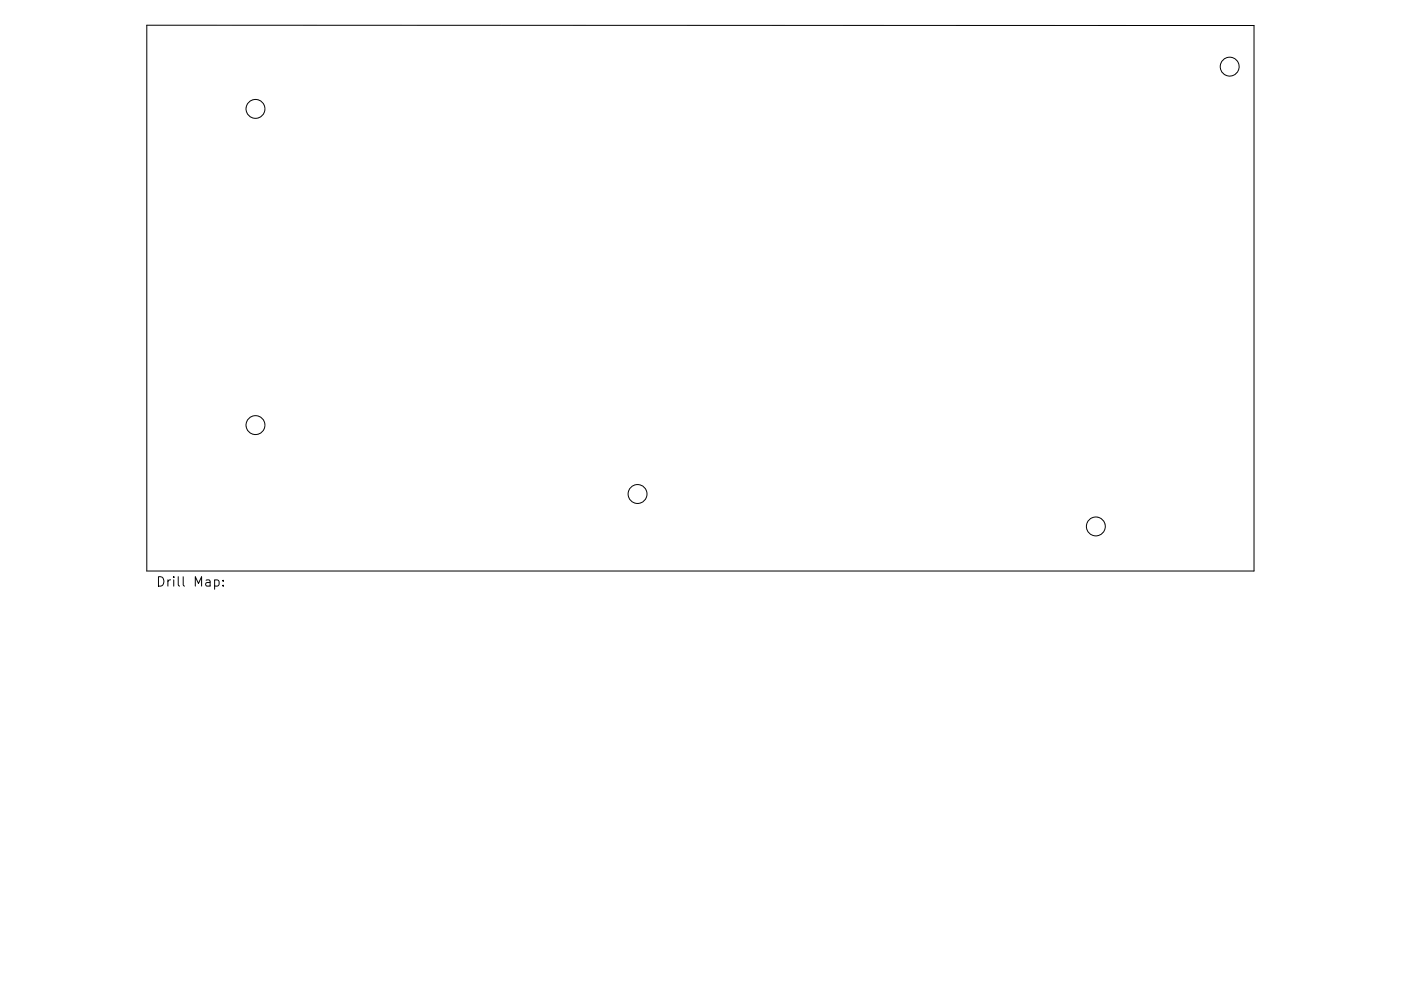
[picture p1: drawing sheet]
<svg xmlns="http://www.w3.org/2000/svg" width="297mm" height="210mm" viewBox="0 0 297 210" stroke-linecap="round" stroke-linejoin="round" font-family="sans-serif">
<defs><g id="words">
<text font-size="2.8" x="33" y="124.5">Drill Map:</text>
</g></defs>
<g fill="none" stroke="#000" stroke-width=".21">
<path d="M31.1 5.3l234.8 .1v115.8h-234.8zM45.5 123.1l.6-.1 .4 .4v.6l-.2 .3h-.8M47.3 124.2v.2M47.3 123.1v.2"/>
<circle cx="260.7" cy="14.1" r="2"/>
<circle cx="54.2" cy="23.1" r="2"/>
<circle cx="54.2" cy="90.2" r="2"/>
<circle cx="135.2" cy="104.8" r="2"/>
<circle cx="232.3" cy="111.7" r="2"/>
</g>
<use href="#words"/>
</svg>
